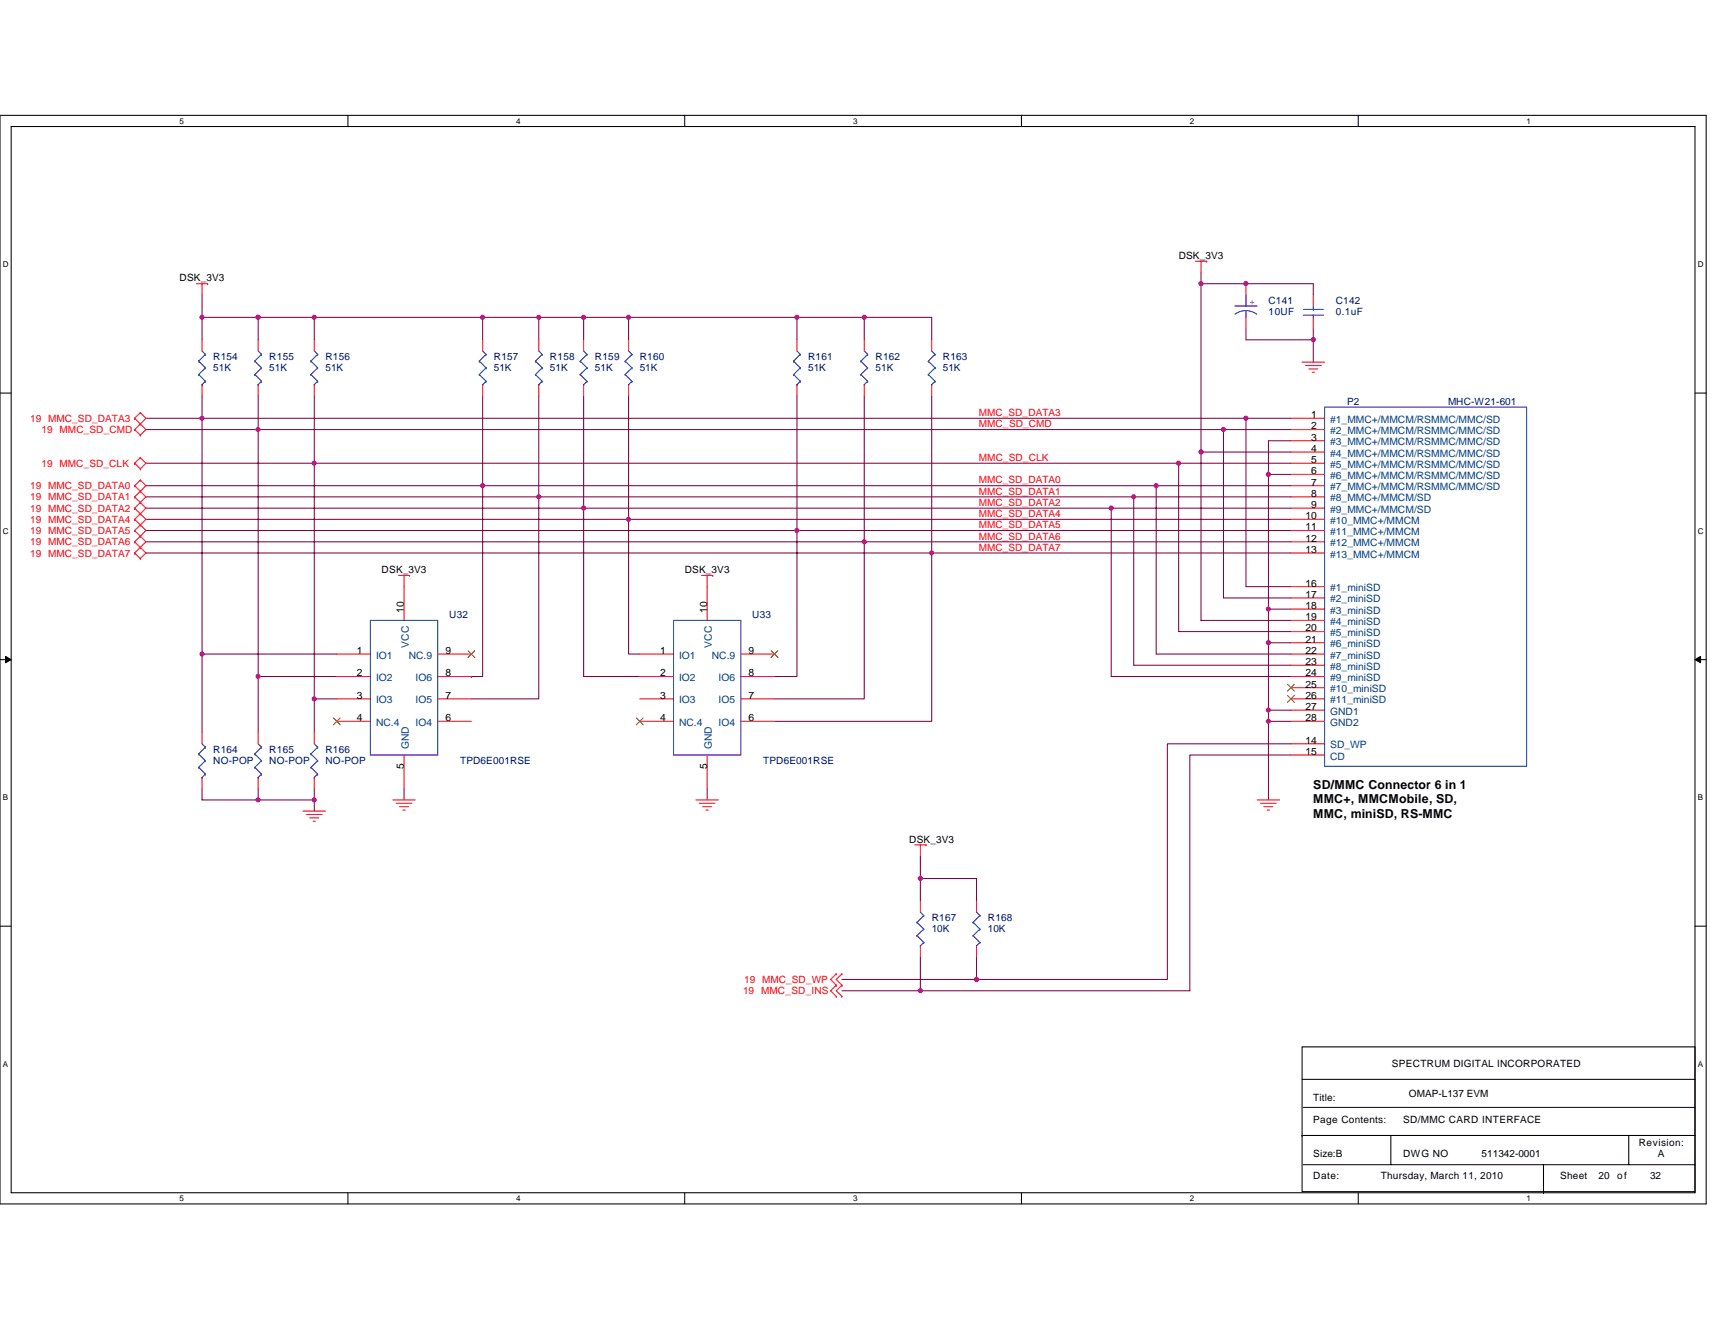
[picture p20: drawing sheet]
<svg xmlns="http://www.w3.org/2000/svg" width="279mm" height="216mm" viewBox="0 0 279 216" stroke-linecap="round" stroke-linejoin="round" font-family="sans-serif">
<defs><g id="words">
<g font-size="2">
<text x="214" y="128.5">SD/MMC Connector 6 in 1</text>
<text x="214" y="130.9">MMC+, MMCMobile, SD,</text>
<text x="214" y="133.3">MMC, miniSD, RS-MMC</text>
</g>
<g font-size="1.7">
<text x="213.6" y="68.1">1</text>
<text x="213.6" y="70">2</text>
<text x="213.6" y="71.8">3</text>
<text x="213.6" y="73.6">4</text>
<text x="213.6" y="75.5">5</text>
<text x="213.6" y="77.3">6</text>
<text x="213.6" y="79.1">7</text>
<text x="213.6" y="80.9">8</text>
<text x="213.6" y="82.8">9</text>
<text x="212.7" y="84.6">10</text>
<text x="212.7" y="86.4">11</text>
<text x="212.7" y="88.3">12</text>
<text x="212.7" y="95.6">16</text>
<text x="212.7" y="90.1">13</text>
<text x="65.8" y="99.8" transform="rotate(-90 65.8 99.8)">10</text>
<text x="115.2" y="99.8" transform="rotate(-90 115.2 99.8)">10</text>
<text x="212.7" y="97.4">17</text>
<text x="212.7" y="99.2">18</text>
<text x="212.7" y="101.1">19</text>
<text x="58.1" y="106.6">1</text>
<text x="72.6" y="106.6">9</text>
<text x="107.5" y="106.6">1</text>
<text x="122" y="106.6">9</text>
<text x="212.7" y="102.9">20</text>
<text x="212.7" y="104.7">21</text>
<text x="212.7" y="106.6">22</text>
<text x="58.1" y="110.2">2</text>
<text x="58.1" y="113.9">3</text>
<text x="72.6" y="113.9">7</text>
<text x="72.6" y="110.2">8</text>
<text x="107.5" y="110.2">2</text>
<text x="107.5" y="113.9">3</text>
<text x="122" y="113.9">7</text>
<text x="122" y="110.2">8</text>
<text x="212.7" y="108.4">23</text>
<text x="212.7" y="110.2">24</text>
<text x="212.7" y="112">25</text>
<text x="212.7" y="113.9">26</text>
<text x="58.1" y="117.5">4</text>
<text x="72.6" y="117.5">6</text>
<text x="107.5" y="117.5">4</text>
<text x="122" y="117.5">6</text>
<text x="212.7" y="115.7">27</text>
<text x="212.7" y="117.5">28</text>
<text x="65.8" y="125.2" transform="rotate(-90 65.8 125.2)">5</text>
<text x="115.2" y="125.2" transform="rotate(-90 115.2 125.2)">5</text>
<text x="212.7" y="121.2">14</text>
<text x="212.7" y="123">15</text>
</g>
<g font-size="1.7" fill="#004080">
<text x="216.7" y="68.9">#1_MMC+/MMCM/RSMMC/MMC/SD</text>
<text x="216.7" y="70.7">#2_MMC+/MMCM/RSMMC/MMC/SD</text>
<text x="216.7" y="72.6">#3_MMC+/MMCM/RSMMC/MMC/SD</text>
<text x="216.7" y="74.4">#4_MMC+/MMCM/RSMMC/MMC/SD</text>
<text x="216.7" y="76.2">#5_MMC+/MMCM/RSMMC/MMC/SD</text>
<text x="216.7" y="78">#6_MMC+/MMCM/RSMMC/MMC/SD</text>
<text x="216.7" y="79.9">#7_MMC+/MMCM/RSMMC/MMC/SD</text>
<text x="216.7" y="81.7">#8_MMC+/MMCM/SD</text>
<text x="216.7" y="83.5">#9_MMC+/MMCM/SD</text>
<text x="216.7" y="85.4">#10_MMC+/MMCM</text>
<text x="216.7" y="87.2">#11_MMC+/MMCM</text>
<text x="216.7" y="89">#12_MMC+/MMCM</text>
<text x="216.7" y="90.8">#13_MMC+/MMCM</text>
<text x="216.7" y="96.3">#1_miniSD</text>
<text x="216.7" y="98.2">#2_miniSD</text>
<text x="216.7" y="100">#3_miniSD</text>
<text x="216.7" y="101.8">#4_miniSD</text>
<text x="61.3" y="107.3">IO1</text>
<text x="66.6" y="105.5" transform="rotate(-90 66.6 105.5)">VCC</text>
<text x="66.6" y="107.3">NC.9</text>
<text x="110.6" y="107.3">IO1</text>
<text x="116" y="105.5" transform="rotate(-90 116 105.5)">VCC</text>
<text x="116" y="107.3">NC.9</text>
<text x="216.7" y="103.7">#5_miniSD</text>
<text x="216.7" y="105.5">#6_miniSD</text>
<text x="216.7" y="107.3">#7_miniSD</text>
<text x="61.3" y="111">IO2</text>
<text x="67.7" y="111">IO6</text>
<text x="110.6" y="111">IO2</text>
<text x="117.1" y="111">IO6</text>
<text x="216.7" y="109.1">#8_miniSD</text>
<text x="216.7" y="111">#9_miniSD</text>
<text x="216.7" y="112.8">#10_miniSD</text>
<text x="61.3" y="114.6">IO3</text>
<text x="61.3" y="118.3">NC.4</text>
<text x="67.7" y="118.3">IO4</text>
<text x="67.7" y="114.6">IO5</text>
<text x="110.6" y="114.6">IO3</text>
<text x="110.6" y="118.3">NC.4</text>
<text x="117.1" y="118.3">IO4</text>
<text x="117.1" y="114.6">IO5</text>
<text x="216.7" y="116.5">GND1</text>
<text x="216.7" y="118.3">GND2</text>
<text x="216.7" y="114.6">#11_miniSD</text>
<text x="66.6" y="122.1" transform="rotate(-90 66.6 122.1)">GND</text>
<text x="116" y="122.1" transform="rotate(-90 116 122.1)">GND</text>
<text x="216.7" y="121.9">SD_WP</text>
<text x="216.7" y="123.8">CD</text>
</g>
<g font-size="1.6">
<text x="29.3" y="45.9">DSK_3V3</text>
<text x="192" y="42.2">DSK_3V3</text>
<text x="62.2" y="93.4">DSK_3V3</text>
<text x="111.5" y="93.4">DSK_3V3</text>
<text x="148.1" y="137.3">DSK_3V3</text>
<text x="226.8" y="173.9">SPECTRUM DIGITAL INCORPORATED</text>
<text x="214" y="179.4">Title:</text>
<text x="229.5" y="178.8">OMAP-L137 EVM</text>
<text x="214" y="183">Page Contents:</text>
<text x="228.6" y="183">SD/MMC CARD INTERFACE</text>
<text x="214" y="188.5">Size:B</text>
<text x="228.6" y="188.5">DWG NO</text>
<text x="241.4" y="188.5">511342-0001</text>
<text x="267" y="186.7">Revision:</text>
<text x="270.1" y="188.5">A</text>
<text x="214" y="192.2">Date:</text>
<text x="224.9" y="192.2">Thursday, March 11, 2010</text>
<text x="254.2" y="192.2">Sheet</text>
<text x="260.4" y="192.2">20</text>
<text x="263.5" y="192.2">of</text>
<text x="268.8" y="192.2">32</text>
</g>
<text font-size="1.6" fill="#00f" x="203.5" y="49.7">+</text>
<g font-size="1.6" fill="#000080">
<text x="206.7" y="49.5">C141</text>
<text x="206.7" y="51.4">10UF</text>
<text x="217.6" y="49.5">C142</text>
<text x="217.6" y="51.4">0.1uF</text>
<text x="34.7" y="58.7">R154</text>
<text x="43.9" y="58.7">R155</text>
<text x="53" y="58.7">R156</text>
<text x="80.5" y="58.7">R157</text>
<text x="89.6" y="58.7">R158</text>
<text x="96.9" y="58.7">R159</text>
<text x="104.2" y="58.7">R160</text>
<text x="131.7" y="58.7">R161</text>
<text x="142.6" y="58.7">R162</text>
<text x="153.6" y="58.7">R163</text>
<text x="34.7" y="60.5">51K</text>
<text x="43.9" y="60.5">51K</text>
<text x="53" y="60.5">51K</text>
<text x="80.5" y="60.5">51K</text>
<text x="89.6" y="60.5">51K</text>
<text x="96.9" y="60.5">51K</text>
<text x="104.2" y="60.5">51K</text>
<text x="131.7" y="60.5">51K</text>
<text x="142.6" y="60.5">51K</text>
<text x="153.6" y="60.5">51K</text>
<text x="219.5" y="66">P2</text>
<text x="235.9" y="66">MHC-W21-601</text>
<text x="73.2" y="100.7">U32</text>
<text x="122.5" y="100.7">U33</text>
<text x="34.7" y="122.7">R164</text>
<text x="34.7" y="124.5">NO-POP</text>
<text x="43.9" y="122.7">R165</text>
<text x="43.9" y="124.5">NO-POP</text>
<text x="53" y="122.7">R166</text>
<text x="53" y="124.5">NO-POP</text>
<text x="75" y="124.5">TPD6E001RSE</text>
<text x="124.4" y="124.5">TPD6E001RSE</text>
<text x="151.8" y="150.1">R167</text>
<text x="151.8" y="151.9">10K</text>
<text x="160.9" y="150.1">R168</text>
<text x="160.9" y="151.9">10K</text>
</g>
<g font-size="1.6" fill="#f00">
<text x="4.9" y="68.7">19 MMC_SD_DATA3</text>
<text x="6.8" y="70.6">19 MMC_SD_CMD</text>
<text x="159.4" y="67.8">MMC_SD_DATA3</text>
<text x="159.4" y="69.6">MMC_SD_CMD</text>
<text x="6.8" y="76.1">19 MMC_SD_CLK</text>
<text x="159.4" y="75.1">MMC_SD_CLK</text>
<text x="4.9" y="83.4">19 MMC_SD_DATA2</text>
<text x="4.9" y="79.7">19 MMC_SD_DATA0</text>
<text x="4.9" y="81.5">19 MMC_SD_DATA1</text>
<text x="159.4" y="78.8">MMC_SD_DATA0</text>
<text x="159.4" y="82.4">MMC_SD_DATA2</text>
<text x="159.4" y="80.6">MMC_SD_DATA1</text>
<text x="4.9" y="85.2">19 MMC_SD_DATA4</text>
<text x="4.9" y="87">19 MMC_SD_DATA5</text>
<text x="4.9" y="88.9">19 MMC_SD_DATA6</text>
<text x="159.4" y="87.9">MMC_SD_DATA6</text>
<text x="159.4" y="86.1">MMC_SD_DATA5</text>
<text x="159.4" y="84.3">MMC_SD_DATA4</text>
<text x="159.4" y="89.7">MMC_SD_DATA7</text>
<text x="4.9" y="90.7">19 MMC_SD_DATA7</text>
<text x="121.2" y="160.2">19 MMC_SD_WP</text>
<text x="121.1" y="162">19 MMC_SD_INS</text>
</g>
<g font-size="1.3">
<text x="29.3" y="20.2">5</text>
<text x="84.1" y="20.2">4</text>
<text x="139" y="20.2">3</text>
<text x="193.8" y="20.2">2</text>
<text x="248.7" y="20.2">1</text>
<text x=".5" y="43.5">D</text>
<text x="276.6" y="43.5">D</text>
<text x=".5" y="87">C</text>
<text x="276.6" y="87">C</text>
<text x=".5" y="130.4">B</text>
<text x="276.6" y="130.4">B</text>
<text x=".5" y="173.8">A</text>
<text x="276.6" y="173.8">A</text>
<text x="29.3" y="195.7">5</text>
<text x="84.1" y="195.7">4</text>
<text x="139" y="195.7">3</text>
<text x="193.8" y="195.7">2</text>
<text x="248.7" y="195.7">1</text>
</g>
</g></defs>
<path d="M0 18.8h278v177.4h-278zM1.8 20.6h274.3v173.8h-274.3z" fill="none" stroke="#000" stroke-width=".17"/>
<g fill="#fff">
<path d="M29.3 19h.7v1.4h-.7z"/>
<path d="M29.3 194.5h.7v1.5h-.7z"/>
</g>
<path d="M56.7 18.8v1.8M56.7 194.4v1.8" fill="none" stroke="#000" stroke-width=".17"/>
<g fill="#fff">
<path d="M84.1 19h.7v1.4h-.7z"/>
<path d="M84.1 194.5h.7v1.5h-.7z"/>
</g>
<path d="M111.5 18.8v1.8M111.5 194.4v1.8" fill="none" stroke="#000" stroke-width=".17"/>
<g fill="#fff">
<path d="M139 19h.7v1.4h-.7z"/>
<path d="M139 194.5h.7v1.5h-.7z"/>
</g>
<path d="M166.4 18.8v1.8M166.4 194.4v1.8" fill="none" stroke="#000" stroke-width=".17"/>
<g fill="#fff">
<path d="M193.8 19h.8v1.4h-.8z"/>
<path d="M193.8 194.5h.8v1.5h-.8z"/>
</g>
<path d="M221.3 18.8v1.8M221.3 194.4v1.8" fill="none" stroke="#000" stroke-width=".17"/>
<g fill="#fff">
<path d="M248.7 19h.7v1.4h-.7z"/>
<path d="M248.7 194.5h.7v1.5h-.7z"/>
<path d="M.5 42.3h.9v1.5h-.9z"/>
<path d="M276.6 42.3h1v1.5h-1z"/>
<path d="M.5 85.8h.9v1.4h-.9z"/>
<path d="M276.6 85.8h1v1.4h-1z"/>
</g>
<path d="M0 64.1h1.8M276.1 64.1h1.9" fill="none" stroke="#000" stroke-width=".17"/>
<g fill="#fff">
<path d="M.5 129.2h.8v1.5h-.8z"/>
<path d="M276.6 129.2h.9v1.5h-.9z"/>
</g>
<path d="M0 107.5h1.8M276.1 107.5h1.9" fill="none" stroke="#000" stroke-width=".17"/>
<path d="M.9 107l.9 .5-.9 .5zM276.1 107.5l1-.5v1z" fill="#000" stroke="#000" stroke-width=".16"/>
<g fill="#fff">
<path d="M.5 172.6h.8v1.5h-.8z"/>
<path d="M276.6 172.6h.9v1.5h-.9z"/>
</g>
<path d="M0 150.9h1.8M276.1 150.9h1.9M212.1 170.6h64v23.6h-64zM212.1 175.9h64M212.1 185h.1M212.1 185h64M212.3 189.8h63.8M212.3 180.4h63.8M226.6 185v4.8M251.5 194.4h.1M251.5 189.8v4.6M265.3 185v4.8" fill="none" stroke="#000" stroke-width=".17"/>
<g fill="none" stroke="#800040" stroke-width=".17">
<path d="M32.9 51.7h9.2M32.9 48v3.7M32.9 51.7v3.7M42.1 51.7h9.1M42.1 51.7v3.7M51.2 51.7h27.4M51.2 51.7v3.7M78.6 51.7h9.2M78.6 51.7v3.7M87.8 51.7v3.7M87.8 51.7h7.3M95.1 51.7v3.7"/>
<path d="M95.1 51.7h7.3M102.4 51.7v3.7M102.4 51.7h27.4M129.8 51.7v3.7M129.8 51.7h11v3.7M140.8 51.7h11v3.7M195.7 46.2v27.5M195.7 46.2h18.3v1.8M195.7 44.4v1.8M203 53.5v1.9h11M214 55.4v3.6M214 53.5v1.9"/>
<path d="M23.8 68.2h9.1M23.8 70h18.3M23.8 75.5h27.4M23.8 79.1h54.8M32.9 68.2h.1M32.9 64.5v3.7M32.9 68.2v38.4h22M32.9 68.2h170.1M42.1 70h.1M42.1 64.5v5.5M42.1 70v40.2h12.8M42.1 70h157.2"/>
<path d="M51.2 75.5h.1M51.2 64.5v11M51.2 75.5v38.4h3.7M51.2 75.5h140.8M78.6 79.1h.1M78.6 64.5v14.6M78.6 79.1v31.1h-1.8M78.6 79.1h109.8M87.8 64.5v16.5M95.1 64.5v18.3M102.4 64.5v20.1M129.8 64.5v21.9"/>
<path d="M140.8 64.5v23.8M151.8 64.5v25.6M188.4 79.1v27.5h21.9M188.4 79.1h21.9M192 75.5h18.3M192 75.5v27.4h18.3M195.7 73.7v27.4h14.6M195.7 73.7h14.6M199.3 70v27.4h11M199.3 70h11M203 68.2v27.4h7.3M203 68.2h7.3"/>
<path d="M206.7 77.3h3.6M206.7 77.3v22M210.3 71.8h-3.6v5.5M23.8 81h64M23.8 82.8h71.3M23.8 84.6h78.6M23.8 86.4h106M23.8 88.3h117M23.8 90.1h128M87.8 81h.1M87.8 81v32.9h-11M87.8 81h96.9"/>
<path d="M95.1 82.8h.1M95.1 82.8v27.4h9.1M95.1 82.8h85.9M102.4 84.6h.1M102.4 84.6v22h1.8M102.4 84.6h107.9M129.8 86.4h.1M129.8 86.4v23.8h-3.6M129.8 86.4h80.5M140.8 88.3h.1M140.8 88.3v25.6h-14.6M140.8 88.3h69.5"/>
<path d="M151.8 90.1h.1M151.8 90.1v27.4h-25.6M151.8 90.1h58.5M181 82.8v27.4h29.3M181 82.8h29.3M184.7 81v27.4h25.6M184.7 81h25.6M206.7 99.3v5.4M206.7 99.3h3.6M32.9 106.6v12.8M42.1 110.2v9.2M51.2 113.9v5.5"/>
<path d="M76.8 110.2h.1M206.7 117.5h3.6M206.7 117.5v12.8M206.7 104.7h3.6M206.7 115.7h3.6M206.7 115.7v1.8M206.7 104.7v11M32.9 128.5v1.8h9.2M42.1 128.5v1.8M42.1 130.3h9.1M51.2 128.5v1.8M51.2 130.3v1.9"/>
<path d="M65.8 128.5v1.8M115.2 128.5v1.8M149.9 139.5v3.7M210.3 123h-16.5v38.4h-43.9M210.3 121.2h-20.1v38.4h-31.1M137.2 159.6h21.9M149.9 143.2h9.2v3.6M149.9 156v5.4M149.9 143.2v3.6M159.1 156v3.6M137.2 161.4h12.7"/>
</g>
<g fill="none" stroke="#f00" stroke-width=".17">
<path d="M32 46.2h1.8M32.9 46.2v1.8M32.9 55.4v1.8M33.8 46.2h.1M42.1 55.4v1.8M51.2 55.4v1.8M78.6 55.4v1.8M87.8 55.4v1.8M95.1 55.4v1.8M102.4 55.4v1.8M129.8 55.4v1.8M140.8 55.4v1.8"/>
<path d="M151.8 55.4v1.8M194.8 42.6h1.8M195.7 42.6v1.8M196.6 42.6h.1M203 46.2v1.8M203 51.7v1.8M212.1 59h3.7M212.7 59.6h2.5M214 48v1.9M214 51.7v1.8M21.9 75.5h.1M21.9 70h.1"/>
<path d="M21.9 68.2h.1M21.9 79.1h.1M21.9 75.5l1 .9M21.9 68.2l1.9 1.8-.9 .9M21.9 70l1 .9M21.9 79.1l1 1M22.9 74.6h.1M22.9 76.4h.1M22.9 69.1h.1M22.9 70.9h.1M22.9 67.2h.1M22.9 78.2h.1"/>
<path d="M22.9 74.6l.9 .9-.9 .9M22.9 74.6l-1 .9M22.9 69.1l-1 .9M22.9 67.2l.9 1-.9 .9M22.9 67.2l-1 1M22.9 78.2l.9 .9-.9 1M22.9 78.2l-1 .9M32.9 62.7v1.8M42.1 62.7v1.8M51.2 62.7v1.8M78.6 62.7v1.8M87.8 62.7v1.8"/>
<path d="M95.1 62.7v1.8M102.4 62.7v1.8M129.8 62.7v1.8M140.8 62.7v1.8M151.8 62.7v1.8M210.3 68.2h5.5M210.3 70h5.5M210.3 71.8h5.5M210.3 73.7h5.5M210.3 75.5h5.5M210.3 77.3h5.5M210.3 79.1h5.5"/>
<path d="M213.2 60.1h1.5M213.8 60.7h.3M21.9 82.8h.1M21.9 81h.1M21.9 84.6h.1M21.9 86.4h.1M21.9 88.3h.1M21.9 90.1h.1M21.9 82.8l1 .9M21.9 81l1 .9M21.9 84.6l1 .9M21.9 86.4l1.9 1.9-.9 .9"/>
<path d="M21.9 88.3l1 .9M21.9 90.1l1 .9M22.9 81.9h.1M22.9 83.7h.1M22.9 80.1h.1M22.9 85.5h.1M22.9 87.4h.1M22.9 89.2h.1M22.9 91h.1M22.9 81.9l.9 .9-.9 .9M22.9 80.1l.9 .9-1.9 1.8M22.9 80.1l-1 .9"/>
<path d="M22.9 83.7l.9 .9-.9 .9M22.9 83.7l-1 .9M22.9 85.5l.9 .9-.9 1M22.9 85.5l-1 .9M22.9 87.4l-1 .9M22.9 89.2l.9 .9-.9 .9M22.9 89.2l-1 .9M64.9 93.8h1.8M65.8 93.8v7.3M66.7 93.8h.1M114.3 93.8h1.8M115.2 93.8v7.3"/>
<path d="M116.1 93.8h.1M210.3 81h5.5M210.3 84.6h5.5M210.3 95.6h5.5M210.3 97.4h5.5M210.3 99.3h5.5M210.3 82.8h5.5M210.3 86.4h5.5M210.3 88.3h5.5M210.3 90.1h5.5M32.9 119.4v1.8M42.1 119.4v1.8"/>
<path d="M51.2 119.4v1.8M54.9 106.6h5.4M54.9 110.2h5.4M54.9 113.9h5.4M54.9 117.5h5.4M71.3 106.6h5.5M71.3 110.2h5.5M71.3 113.9h5.5M71.3 117.5h5.5M104.2 106.6h5.5M104.2 110.2h5.5M104.2 113.9h5.5"/>
<path d="M104.2 117.5h5.5M120.7 106.6h5.5M120.7 110.2h5.5M120.7 113.9h5.5M120.7 117.5h5.5M210.3 106.6h5.5M210.3 110.2h5.5M210.3 113.9h5.5M210.3 117.5h5.5M210.3 115.7h5.5M210.3 101.1h5.5M210.3 102.9h5.5"/>
<path d="M210.3 104.7h5.5M210.3 108.4h5.5M210.3 112.1h5.5M32.9 126.7v1.8M42.1 126.7v1.8M49.4 132.2h3.6M49.9 132.7h2.6M50.5 133.3h1.4M51 133.8h.4M51.2 126.7v1.8M64 130.3h3.6M64.6 130.9h2.5"/>
<path d="M65.1 131.4h1.5M65.6 132h.4M65.8 123v5.5M113.4 130.3h3.6M113.9 130.9h2.6M114.5 131.4h1.4M115 132h.4M115.2 123v5.5M149 137.7h1.9M149.9 137.7v1.8M150.9 137.7h.1M204.8 130.3h3.7"/>
<path d="M205.4 130.9h2.5M205.9 131.4h1.5M206.5 132h.3M210.3 121.2h5.5M210.3 123h5.5M136.2 158.7h.1M136.2 158.7l-.9 .9 .9 .9M137.2 158.7h.1M137.2 158.7l-1 .9 1 .9M149.9 146.8v1.8M149.9 154.1v1.9M159.1 146.8v1.8"/>
<path d="M159.1 154.1v1.9M136.2 160.5h.1M136.2 162.3h.1M136.2 160.5l-.9 .9 .9 .9M137.2 160.5h.1M137.2 162.3h.1M137.2 160.5l-1 .9 1 .9"/>
</g>
<g fill="none" stroke="#00f" stroke-width=".17">
<path d="M32.4 58.8h.1M32.4 58.8l1.1 1.1M32.9 57.2l.6 .5M33.5 57.7h.1M33.5 59.9h.1M33.5 57.7l-1.1 1.1M33.5 59.9l-1.1 1.1M41.5 58.8h.1M41.5 58.8l1.1 1.1M42.1 57.2l.5 .5M42.6 57.7h.1M42.6 59.9h.1"/>
<path d="M42.6 57.7l-1.1 1.1M42.6 59.9l-1.1 1.1M50.7 58.8h.1M50.7 58.8l1.1 1.1M51.2 57.2l.6 .5M51.8 57.7h.1M51.8 59.9h.1M51.8 57.7l-1.1 1.1M51.8 59.9l-1.1 1.1M78.1 58.8h.1M78.1 58.8l1.1 1.1M78.6 57.2l.6 .5"/>
<path d="M79.2 57.7h.1M79.2 59.9h.1M79.2 57.7l-1.1 1.1M79.2 59.9l-1.1 1.1M87.2 58.8h.1M87.2 58.8l1.1 1.1M87.8 57.2l.5 .5M88.3 57.7h.1M88.3 59.9h.1M88.3 57.7l-1.1 1.1M88.3 59.9l-1.1 1.1M94.5 58.8h.1"/>
<path d="M94.5 58.8l1.1 1.1M95.1 57.2l.5 .5M95.6 57.7h.1M95.6 59.9h.1M95.6 57.7l-1.1 1.1M95.6 59.9l-1.1 1.1M101.9 58.8h.1M101.9 58.8l1.1 1.1M102.4 57.2l.6 .5M103 57.7h.1M103 59.9h.1M103 57.7l-1.1 1.1"/>
<path d="M103 59.9l-1.1 1.1M129.3 58.8h.1M129.3 58.8l1.1 1.1M129.8 57.2l.6 .5M130.4 57.7h.1M130.4 59.9h.1M130.4 57.7l-1.1 1.1M130.4 59.9l-1.1 1.1M140.3 58.8h.1M140.3 58.8l1.1 1.1M140.8 57.2l.6 .5M141.4 57.7h.1"/>
<path d="M141.4 59.9h.1M141.4 57.7l-1.1 1.1M141.4 59.9l-1.1 1.1M151.2 58.8h.1M151.2 58.8l1.1 1.1M151.8 57.2l.5 .5M152.3 57.7h.1M152.3 59.9h.1M152.3 57.7l-1.1 1.1M152.3 59.9l-1.1 1.1M201.2 49.9h3.6M201.2 51.2a2.96 2.96 0 0 1 3.5 0"/>
<path d="M203 50.6v1.1M203 48v1.9M212.3 50.4h3.3M212.3 51.4h3.3M214 51.4v.3M214 50.4h.1M214 49.9v.5M32.4 61h.1M32.4 61l1.1 1.1M32.9 62.7h.1M33.5 62.1h.1M33.5 62.1l-.6 .6"/>
<path d="M41.5 61h.1M41.5 61l1.1 1.1M42.1 62.7h.1M42.6 62.1h.1M42.6 62.1l-.5 .6M50.7 61h.1M50.7 61l1.1 1.1M51.2 62.7h.1M51.8 62.1h.1M51.8 62.1l-.6 .6M78.1 61h.1M78.1 61l1.1 1.1"/>
<path d="M78.6 62.7h.1M79.2 62.1h.1M79.2 62.1l-.6 .6M87.2 61h.1M87.2 61l1.1 1.1M87.8 62.7h.1M88.3 62.1h.1M88.3 62.1l-.5 .6M94.5 61h.1M94.5 61l1.1 1.1M95.1 62.7h.1M95.6 62.1h.1"/>
<path d="M95.6 62.1l-.5 .6M101.9 61h.1M101.9 61l1.1 1.1M102.4 62.7h.1M103 62.1h.1M103 62.1l-.6 .6M129.3 61h.1M129.3 61l1.1 1.1M129.8 62.7h.1M130.4 62.1h.1M130.4 62.1l-.6 .6M140.3 61h.1"/>
<path d="M140.3 61l1.1 1.1M140.8 62.7h.1M141.4 62.1h.1M141.4 62.1l-.6 .6M151.2 61h.1M151.2 61l1.1 1.1M151.8 62.7h.1M152.3 62.1h.1M152.3 62.1l-.5 .6M215.8 66.3h32.9v58.6h-32.9zM60.3 101.1h11v21.9h-11zM109.7 101.1h11v21.9h-11z"/>
<path d="M32.4 122.9h.1M32.4 125h.1M32.4 122.9l1.1 1.1M32.4 125l1.1 1.1M32.9 126.7h.1M32.9 121.2l.6 .6M33.5 121.8h.1M33.5 124h.1M33.5 126.1h.1M33.5 121.8l-1.1 1.1M33.5 124l-1.1 1M33.5 126.1l-.6 .6"/>
<path d="M41.5 122.9h.1M41.5 125h.1M41.5 122.9l1.1 1.1M41.5 125l1.1 1.1M42.1 126.7h.1M42.1 121.2l.5 .6M42.6 121.8h.1M42.6 124h.1M42.6 126.1h.1M42.6 121.8l-1.1 1.1M42.6 124l-1.1 1M42.6 126.1l-.5 .6"/>
<path d="M50.7 122.9h.1M50.7 125h.1M50.7 122.9l1.1 1.1M50.7 125l1.1 1.1M51.2 126.7h.1M51.2 121.2l.6 .6M51.8 121.8h.1M51.8 124h.1M51.8 126.1h.1M51.8 121.8l-1.1 1.1M51.8 124l-1.1 1M51.8 126.1l-.6 .6"/>
<path d="M149.4 150.3h.1M149.4 152.5h.1M149.4 152.5l1.1 1.1M149.4 150.3l1.1 1.1M149.9 154.1h.1M149.9 148.6l.6 .6M150.5 153.6h.1M150.5 151.4h.1M150.5 149.2h.1M150.5 153.6l-.6 .5M150.5 149.2l-1.1 1.1M150.5 151.4l-1.1 1.1"/>
<path d="M158.5 150.3h.1M158.5 152.5h.1M158.5 152.5l1.1 1.1M158.5 150.3l1.1 1.1M159.1 154.1h.1M159.1 148.6l.5 .6M159.6 153.6h.1M159.6 151.4h.1M159.6 149.2h.1M159.6 153.6l-.5 .5M159.6 149.2l-1.1 1.1M159.6 151.4l-1.1 1.1"/>
</g>
<path d="M54.3 117l1.1 1.1M55.4 117l-1.1 1.1M76.2 106l1.2 1.1M77.3 106l-1.1 1.1M103.7 117l1.1 1.1M104.8 117l-1.1 1.1M125.6 106l1.1 1.1M126.7 106l-1.1 1.1M209.8 111.5l1.1 1.1M209.8 113.3l1.1 1.1M210.9 111.5l-1.2 1.1M210.9 113.3l-1.2 1.1" fill="none" stroke="#804000" stroke-width=".16"/>
<g fill="#f0f" stroke="#f0f" stroke-width=".17">
<circle cx="195.7" cy="73.6" r=".36"/>
<circle cx="195.7" cy="46.2" r=".36"/>
<circle cx="203" cy="46.2" r=".36"/>
<circle cx="78.6" cy="79.1" r=".35"/>
<circle cx="206.6" cy="99.2" r=".35"/>
<circle cx="140.8" cy="88.3" r=".36"/>
<circle cx="129.8" cy="86.4" r=".36"/>
<circle cx="214" cy="55.3" r=".36"/>
<circle cx="206.6" cy="117.5" r=".35"/>
<circle cx="206.6" cy="77.3" r=".36"/>
<circle cx="188.3" cy="79.1" r=".35"/>
<circle cx="181" cy="82.8" r=".36"/>
<circle cx="102.4" cy="84.6" r=".35"/>
<circle cx="184.7" cy="80.9" r=".35"/>
<circle cx="199.3" cy="70" r=".35"/>
<circle cx="192" cy="75.5" r=".36"/>
<circle cx="51.2" cy="75.5" r=".35"/>
<circle cx="95.1" cy="82.8" r=".36"/>
<circle cx="206.6" cy="115.7" r=".35"/>
<circle cx="32.9" cy="68.2" r=".36"/>
<circle cx="87.8" cy="80.9" r=".35"/>
<circle cx="42" cy="70" r=".35"/>
<circle cx="206.6" cy="104.7" r=".36"/>
<circle cx="151.8" cy="90.1" r=".35"/>
<circle cx="203" cy="68.2" r=".36"/>
<circle cx="42" cy="51.7" r=".35"/>
<circle cx="32.9" cy="51.7" r=".35"/>
<circle cx="51.2" cy="51.7" r=".35"/>
<circle cx="78.6" cy="51.7" r=".35"/>
<circle cx="87.8" cy="51.7" r=".35"/>
<circle cx="95.1" cy="51.7" r=".36"/>
<circle cx="102.4" cy="51.7" r=".35"/>
<circle cx="51.2" cy="113.9" r=".36"/>
<circle cx="42" cy="110.2" r=".36"/>
<circle cx="51.2" cy="130.3" r=".35"/>
<circle cx="32.9" cy="106.6" r=".35"/>
<circle cx="42" cy="130.3" r=".35"/>
<circle cx="140.8" cy="51.7" r=".36"/>
<circle cx="129.8" cy="51.7" r=".35"/>
<circle cx="149.9" cy="143.1" r=".36"/>
<circle cx="149.9" cy="161.4" r=".36"/>
<circle cx="159.1" cy="159.6" r=".36"/>
</g>
<use href="#words"/>
</svg>
